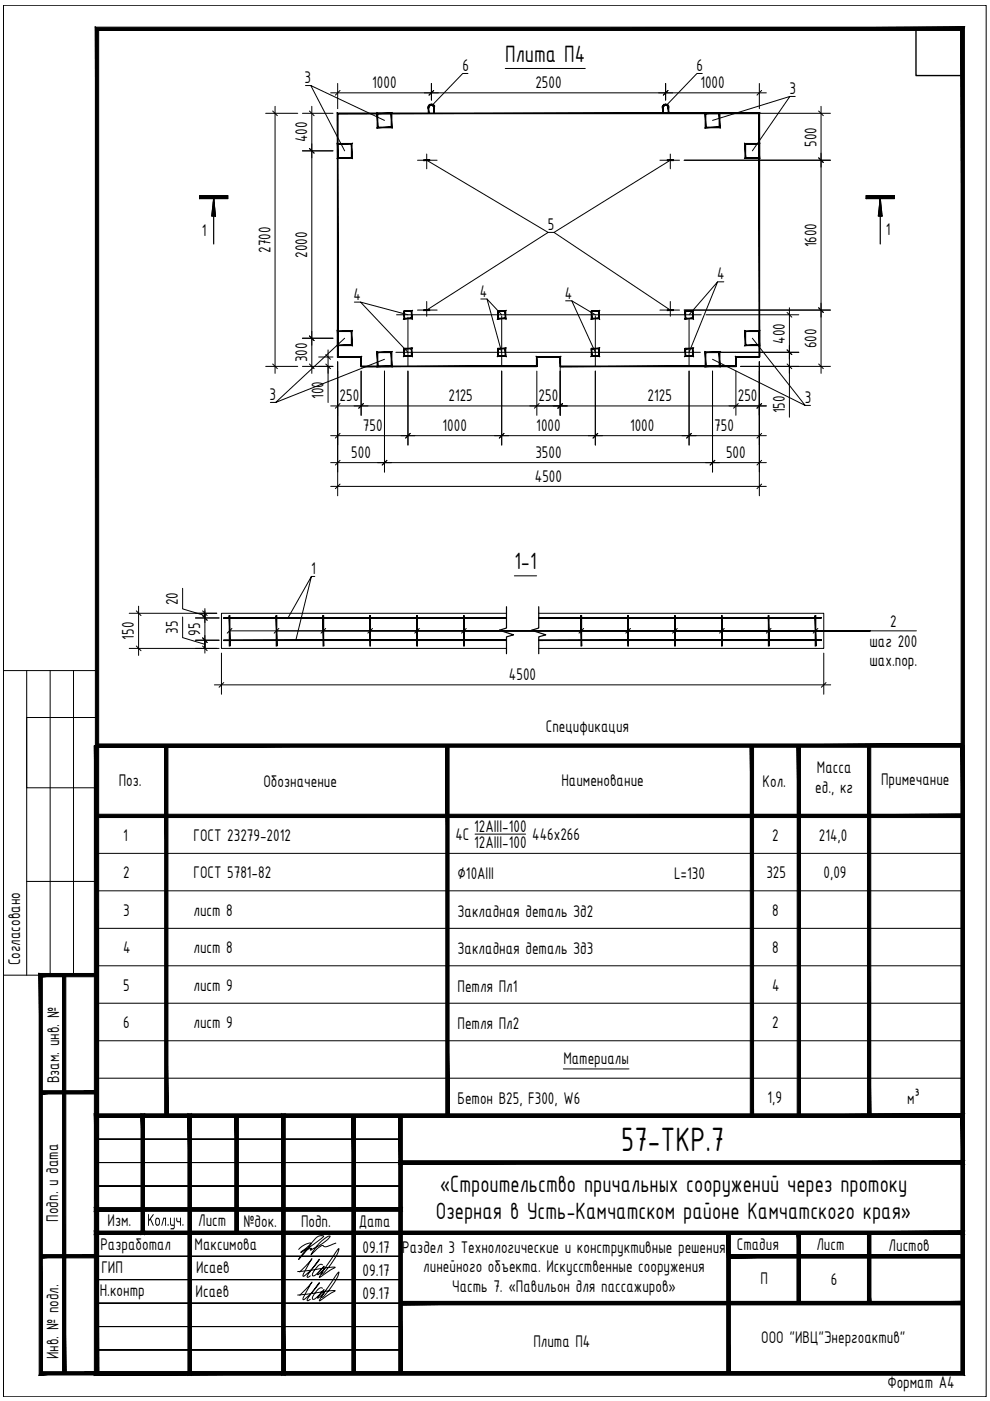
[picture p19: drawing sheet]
<svg xmlns="http://www.w3.org/2000/svg" width="210mm" height="297mm" viewBox="0 0 210 297" stroke-linecap="round" stroke-linejoin="round" font-family="sans-serif">
<defs><g id="words">
<text font-size="7.7" x="131.7" y="243.9">57-ТКР.7</text>
<g font-size="5.4">
<text x="107.1" y="13.1">Плита П4</text>
<text x="109.1" y="120.7">1-1</text>
<text x="93.2" y="252.7">«Строительство причальных сооружений через протоку</text>
<text x="92.4" y="258.4">Озерная в Усть-Камчатском районе Камчатского края»</text>
</g>
<g font-size="3.9">
<text x="64.6" y="17.6">3</text>
<text x="98" y="15.1">6</text>
<text x="147.7" y="15.1">6</text>
<text x="78.9" y="18.7">1000</text>
<text x="113.5" y="18.7">2500</text>
<text x="148.5" y="18.7">1000</text>
<text x="167.4" y="19.9">3</text>
<text x="65.1" y="30.2" transform="rotate(-90 65.1 30.2)">400</text>
<text x="173.1" y="31.1" transform="rotate(-90 173.1 31.1)">500</text>
<text x="42.8" y="50">1</text>
<text x="57.3" y="53.6" transform="rotate(-90 57.3 53.6)">2700</text>
<text x="116.1" y="48.8">5</text>
<text x="173.1" y="52.5" transform="rotate(-90 173.1 52.5)">1600</text>
<text x="187.8" y="49.7">1</text>
<text x="65.1" y="54.6" transform="rotate(-90 65.1 54.6)">2000</text>
<text x="152.1" y="59.2">4</text>
<text x="74.9" y="63.6">4</text>
<text x="101.8" y="62.9">4</text>
<text x="119.7" y="63.3">4</text>
<text x="65.1" y="76.8" transform="rotate(-90 65.1 76.8)">300</text>
<text x="166.4" y="72.9" transform="rotate(-90 166.4 72.9)">400</text>
<text x="173.1" y="73.8" transform="rotate(-90 173.1 73.8)">600</text>
<text x="57.1" y="84.8">3</text>
<text x="68.6" y="84.5" transform="rotate(-90 68.6 84.5)">100</text>
<text x="72" y="85.1">250</text>
<text x="95.1" y="85.1">2125</text>
<text x="114.2" y="85.1">250</text>
<text x="137.3" y="85.1">2125</text>
<text x="156.4" y="85.1">250</text>
<text x="166.4" y="87.7" transform="rotate(-90 166.4 87.7)">150</text>
<text x="170.6" y="85.5">3</text>
<text x="76.9" y="91.4">750</text>
<text x="93.8" y="91.4">1000</text>
<text x="113.7" y="91.4">1000</text>
<text x="133.6" y="91.4">1000</text>
<text x="151.5" y="91.4">750</text>
<text x="74.5" y="97.1">500</text>
<text x="113.5" y="97.1">3500</text>
<text x="154" y="97.1">500</text>
<text x="113.4" y="102.1">4500</text>
<text x="66" y="121.7">1</text>
<text x="37.7" y="128.3" transform="rotate(-90 37.7 128.3)">20</text>
<text x="28.4" y="135.6" transform="rotate(-90 28.4 135.6)">150</text>
<text x="37.7" y="134.4" transform="rotate(-90 37.7 134.4)">35</text>
<text x="42.4" y="134.8" transform="rotate(-90 42.4 134.8)">95</text>
<text x="184.4" y="137.1">шаг 200</text>
<text x="188.7" y="133">2</text>
<text x="184.4" y="141.3">шах.пор.</text>
<text x="107.9" y="144.2">4500</text>
<text x="115.7" y="155.2">Спецификация</text>
<text x="25.2" y="166.7">Поз.</text>
<text x="55.9" y="166.8">Обозначение</text>
<text x="119" y="166.6">Наименование</text>
<text x="161.7" y="166.8">Кол.</text>
<text x="173.2" y="163.9">Масса</text>
<text x="186.8" y="166.5">Примечание</text>
<text x="172.9" y="168.1">ед., кг</text>
<text x="26.1" y="178.2">1</text>
<text x="41" y="178.2">ГОСТ 23279-2012</text>
<text x="96.5" y="178.1">4С</text>
<text x="100.5" y="176.4">12AIII-100</text>
<text x="100.5" y="179.7">12AIII-100</text>
<text x="112.9" y="178.1">446х266</text>
<text x="163.7" y="178.3">2</text>
<text x="173.6" y="178.3">214,0</text>
<text x="26.1" y="186.2">2</text>
<text x="41" y="186.2">ГОСТ 5781-82</text>
<text x="97" y="186.4">∅10AIII</text>
<text x="142.9" y="186.4">L=130</text>
<text x="162.5" y="186.2">325</text>
<text x="174.6" y="186.1">0,09</text>
<text x="26.1" y="194.1">3</text>
<text x="41" y="194.1">лист 8</text>
<text x="97" y="194.3">Закладная деталь Зд2</text>
<text x="163.7" y="194.2">8</text>
<text x="26.1" y="202.1">4</text>
<text x="41" y="202.1">лист 8</text>
<text x="97" y="202.3">Закладная деталь Зд3</text>
<text x="163.7" y="202.1">8</text>
<text x="4.3" y="204.7" transform="rotate(-90 4.3 204.7)">Согласовано</text>
<text x="26.1" y="210">5</text>
<text x="41" y="210">лист 9</text>
<text x="97" y="210.2">Петля Пл1</text>
<text x="163.7" y="210.1">4</text>
<text x="26.1" y="218">6</text>
<text x="41" y="218">лист 9</text>
<text x="97" y="218.2">Петля Пл2</text>
<text x="163.7" y="218">2</text>
<text x="119.5" y="225.6">Материалы</text>
<text x="12.5" y="229.7" transform="rotate(-90 12.5 229.7)">Взам. инв. №</text>
<text x="162.8" y="233.8">1,9</text>
<text x="97" y="234.1">Бетон В25, F300, W6</text>
<text x="192.4" y="234.1">м³</text>
<text x="12.3" y="259" transform="rotate(-90 12.3 259)">Подп. и дата</text>
<text x="22.8" y="260">Изм.</text>
<text x="31.2" y="259.9">Кол.уч.</text>
<text x="42" y="260">Лист</text>
<text x="51.6" y="260.1">№док.</text>
<text x="63.8" y="260.1">Подп.</text>
<text x="76.1" y="260.1">Дата</text>
<text x="21.3" y="265.1">Разработал</text>
<text x="21.5" y="269.9">ГИП</text>
<text x="41.3" y="264.9">Максимова</text>
<text x="41.6" y="270">Исаев</text>
<text x="76.9" y="265.6">09.17</text>
<text x="85.3" y="265.6">Раздел 3 Технологические и конструктивные решения</text>
<text x="89.8" y="269.7">линейного объекта. Искусственные сооружения</text>
<text x="156.2" y="265">Стадия</text>
<text x="173.1" y="265.1">Лист</text>
<text x="188.4" y="265.2">Листов</text>
<text x="21.2" y="274.8">Н.контр</text>
<text x="41.5" y="275.1">Исаев</text>
<text x="76.9" y="270.5">09.17</text>
<text x="76.9" y="275.5">09.17</text>
<text x="95.9" y="273.9">Часть 7. «Павильон для пассажиров»</text>
<text x="161.2" y="272.3">П</text>
<text x="176.2" y="272.4">6</text>
<text x="113.1" y="285.6">Плита П4</text>
<text x="161.4" y="284.7">ООО &quot;ИВЦ&quot;Энергоактив&quot;</text>
<text x="12.4" y="288.2" transform="rotate(-90 12.4 288.2)">Инв. № подл.</text>
<text x="188.1" y="294.3">Формат А4</text>
</g>
</g></defs>
<!-- layer: 0 -->
<g fill="none" stroke="#000" stroke-width=".21">
<path d="M.7 1.1h208.4v295h-208.4zM.7 1.2v294.9M64.8 18.1h1.1M70.1 19.7h92.4M71.6 17.7v5.4M72.1 19.2l-1 1M91.5 17.7v3.5M92 19.2l-1 1M99.2 15.6h-1.1l-6.4 6.7M107.1 14.5h17M141.1 17.7v3.5M141.6 19.2l-1 1"/>
<path d="M148.9 15.6h-1.1l-6.4 6.7M161 17.7v5.4M161.5 19.2l-1 1M56.3 24h6.8M57.8 23.5l1 1M58.3 22.5v56.7M64.1 32h6.5M64.1 24h6.5M65.6 31.5l1 1M65.6 23.5l1 1M66.1 22.5v56.7M81.5 25.5l-15.6-7.4 7.2 13.9"/>
<path d="M88.5 34h4.2M90.5 34l25.7 15.3-25.7 16.4M90.5 32.7v3.1M139.9 34h4.2M142.1 34l-24.6 15.3 24.6 16.4M142.1 32.7v3.1M145.1 24h31M145.1 34h31M151.1 25.5l16.4-5.1-8 11.6M167.5 20.4h1.1M173.6 33.5l1 1M173.6 23.5l1 1"/>
<path d="M174.1 22.5v56.7M116.2 49.3h1.3M152.2 59.8h1.3M56.3 77.7h6.8M57.8 77.2l1 1M64.1 77.7h6.5M64.1 71.7h6.5M65.6 77.2l1 1M65.6 71.2l1 1M67.6 75.7h3M69.1 75.2l1 1M69.1 77.2l1 1"/>
<path d="M69.6 74.2v11.1M71.6 76.7v28.4M73.1 71.7l-14.7 13.6 23.1-9.1M75.1 64.1h1.3M76.6 78.7v9.4M81.5 78.7v21.4M83.9 74.7h64.6M84.1 66.7h64.6M86.5 66.7l-10.1-2.6 10.1 10.6M86.5 67.3v10.4M86.5 78.7v15.7M88.5 65.7h4.2"/>
<path d="M90.5 63.9v3.2M101.9 63.4h1.4M106.4 66.7l-3.1-3.3 3.1 11.3M106.4 67v10.7M106.4 78.7v15.7M113.8 78.7v9.4M118.8 76.7v11.4M119.9 63.8h1.3M126.2 66.7l-5-2.9 5 10.9M126.2 67v10.7M126.2 78.7v15.7M139.9 65.7h4.2"/>
<path d="M142.1 63.9v3.2M145.1 65.7h31M146.1 66.7l6.1-6.9-6.1 14.9M146.1 67.5v10.2M146.1 78.7v15.7M149.5 74.7h19.9M149.7 66.7h19.7M151.1 78.7v21.4M156 78.7v9.4M157 77.7h19.1M159.5 71.7l11.2 14.3-19.6-9.8M161 76.7v28.4"/>
<path d="M166.9 77.2l1 1M166.9 74.2l1 1M166.9 66.3l1 .9M167.4 65.3v23.2M173.6 77.2l1 1M173.6 65.3l1 1M57.3 85.3h1.1M70.1 98.1h92.4M70.1 86.1h92.4M70.1 92.4h92.4M72.1 97.6l-1 1M72.1 85.6l-1 1"/>
<path d="M72.1 91.9l-1 1M77.1 85.6l-1 1M82 97.6l-1 1M87 91.9l-1 1M106.9 91.9l-1 1M114.3 85.6l-1 1M119.3 85.6l-1 1M126.7 91.9l-1 1M146.6 91.9l-1 1M151.6 97.6l-1 1M156.5 85.6l-1 1M161.5 97.6l-1 1"/>
<path d="M161.5 91.9l-1 1M161.5 85.6l-1 1M170.7 86h1.1M70.1 103.1h92.4M72.1 102.6l-1 1M161.5 102.6l-1 1M27.4 130h18.6M27.4 137.5h19M28.9 129.5l1 1M28.9 137l1 1M29.4 128.5v10.5M38.7 124.7v4.4l4.7 1.4"/>
<path d="M38.7 130.8v4.4l4.7 1.4M41.5 131h4.9M41.5 135.7h4.9M43 129.5l.9 1M43 130.5l.9 1M43 135.2l.9 1M43 137l.9 1M43.4 130v1v-1M43.4 135.7v1.8v-1.8M43.4 129v8.2M43.4 137.5v1M47 138.5v8.7"/>
<path d="M48.7 133.8h135.8M49.2 133.2l-1 1M59.1 133.2l-1 1M61.1 131l4.9-8.8-3.3 13.5M66 122.2h.7M69.1 133.2l-1 1M79 133.2l-1 1M88.9 133.2l-1 1M98.9 133.2l-1 1M107.4 130h-60.4v7.5h60.4M109.1 122.1h4.7M114.2 130h60.5v7.5h-60.5"/>
<path d="M123.7 133.2l-.9 1M133.7 133.2l-1 1M143.6 133.2l-1 1M153.6 133.2l-1 1M163.5 133.2l-1 1M172.9 133.8h21.4M173.4 133.2l-1 1M174.7 138.5v8.7M.7 142.2h19.9v9.9h-14.9v14.9h14.9v19.9h-14.9M5.7 142.2v64.6M10.6 142.2v64.6M15.6 142.2v64.6"/>
<path d="M45.5 145.2h130.6M47.4 144.7l-1 1M175.1 144.7l-1 1M100.7 176.8h10.7M20.3 180.9h183.8M20.3 188.9h183.8M20.3 196.8h183.8M.7 206.8h7.9M20.3 204.8h183.8M20.3 212.7h183.8M20.3 220.7h183.8M20.3 228.6h183.8"/>
<path d="M20.6 231.6v34.8M50.2 236.6h.1M75 236.6h.1M84.9 236.6h.1M119.5 226.6h13.9M20.3 241.5h64.6h-64.6M20.3 246.5h64.6h-64.6M20.3 251.5h64.6h-64.6M20.3 271.3h64.6h-64.6M20.3 276.3h64.6h-64.6M50.2 261.4h.1M71.2 263.6h-.2a3.2 3.2 0 0 1-2.3 .7l-.4-.2a5.9 5.9 0 0 0-2.3 1.9 8.7 8.7 0 0 1 3.9-4l.1 .1a7.8 7.8 0 0 1-3.8 2.8l-.4 .1 .2-.3a2.32 2.32 0 0 0-2.1 1.6l-.6 .7 1.1-1.2 1.3-1.7a3.7 3.7 0 0 1 2.5-2.1l.4 .1-2.8 2.2-2 1.3 1.9-1.7 .2-.4h-.3a4 4 0 0 0-2.3 1.4"/>
<path d="M84.9 276.3h.1M154.5 261.4h.1M154.5 266.4h.1M169.4 276.3h.1M169.4 261.4h.1M184.3 276.3h.1M184.3 261.4h.1M204.1 276.3h.1M204.1 266.4h.1M20.3 281.3h64.6h-64.6M20.3 286.2h64.6h-64.6M75 291.2h.1"/>
<path d="M84.9 291.2h.1M154.5 291.2h.1"/>
</g>
<g fill="#000">
<path d="M37.4 258.2h.2l.1 .7h.5v-.7h.2l-.1 1.7-.1-.1v-.7h-.5l-.3-.2z"/>
<circle cx="38.8" cy="259.7" r=".17"/>
</g>
<g fill="#000" stroke="#000" stroke-width=".21">
<path d="M29.9 236.9l.4-.3 .3 .3zM29.9 236.2h.7l-.3 .4zM39.9 236.9l.3-.3 .4 .3zM39.9 236.2h.7l-.4 .4zM59.7 236.9l.4-.3 .3 .3zM59.7 236.2h.7l-.3 .4zM20 256.1l.3 .3-.3 .4zM20.7 256.1v.7l-.4-.4zM85.3 256.1v.7l-.4-.4zM84.6 256.1l.3 .3-.3 .4zM84.6 246.1l.3 .4-.3 .3zM85.3 246.1v.7l-.4-.3z"/>
<path d="M204.1 246.5l.4-.4v.7zM203.8 246.1l.3 .4-.3 .3zM20 261l.3 .4-.3 .3zM20.3 261.4l.4-.4v.7zM29.9 261h.7l-.3 .4zM30.3 261.4l.3 .3h-.7zM204.1 261.4l.4-.4v.7zM203.8 261l.3 .4-.3 .3zM39.9 290.8h.7l-.4 .4zM40.2 291.2l.4 .3h-.7zM59.7 290.8h.7l-.3 .4zM60.1 291.2l.3 .3h-.7z"/>
<path d="M71.5 30.4l.2 .2 2.9-.2zM71.7 30.6l2.9-.2-.1 .2zM74.5 30.6l.1 2.9v-3.1zM74.5 30.6l.1 2.9-.1-.1zM71.5 33.5h3.1l-.1-.1zM71.7 33.4h2.8l-3 .1zM71.5 30.4v3.1l.2-.1zM71.5 30.4l.2 .2v2.8z"/>
<path d="M80 24l.1 .1 3-.1zM80.1 24.1l3-.1-.2 .1zM83.1 24l-.2 .1 .2 3zM82.9 24.1l.2 3-.2-.2zM80 27.1h3.1l-.2-.2zM80 27.1l.1-.2h2.8zM80 24v3.1l.1-.2zM80 24l.1 .1v2.8z"/>
<path d="M89.8 33.9v.2l1.3-.2zM89.8 34.1l1.3-.2v.2z"/>
<path d="M90.8 22.8l.1 1.2v-1.2zM90.8 22.8l.1 1.2h-.1z"/>
<path d="M92 22.8v1.2h.1zM92 22.8h.1v1.2z"/>
<path d="M92.1 22.6v.2h-.1zM92 22.6v.2l.1-.2zM92 22.4l.1 .2h-.1zM92 22.4v.2zM91.8 22.3l.2 .1-.1 .1zM91.8 22.3l.1 .2zM91.7 22.2l.1 .1v.1zM91.7 22.2l.1 .2zM91.5 22.1l.2 .1-.1 .1zM91.5 22.1l.1 .2zM91.3 22.2l.2-.1v.2zM91.3 22.2v.1h.2zM91.1 22.3l.2-.1v.1zM91.1 22.3h.2zM90.9 22.4l.2-.1 .1 .1zM90.9 22.4l.1 .1 .2-.1zM90.9 22.4l.1 .1-.2 .1zM90.8 22.6l.2-.1zM90.8 22.6h.2l-.2 .2zM91 22.6l-.2 .2z"/>
<path d="M140.5 22.8l.1 1.2v-1.2zM140.5 22.8l.1 1.2h-.1z"/>
<path d="M141.7 22.8v1.2h.1zM141.7 22.8h.1v1.2z"/>
<path d="M141.8 22.6v.2h-.1zM141.6 22.6l.1 .2 .1-.2zM141.7 22.4l.1 .2h-.2zM141.5 22.5l.1 .1 .1-.2zM141.5 22.3l.2 .1-.2 .1zM141.5 22.3v.2zM141.3 22.2l.2 .1-.1 .1zM141.3 22.2l.1 .2zM141.1 22.1l.2 .1v.1zM141.1 22.1l.2 .2zM140.9 22.2l.2-.1v.2zM140.9 22.2l.2 .1zM140.7 22.3l.2-.1 .1 .1zM140.7 22.3h.3zM140.6 22.4l.1-.1 .1 .1zM140.6 22.4l.1 .1 .1-.1zM140.6 22.4l.1 .1-.2 .1zM140.5 22.6l.2-.1zM140.5 22.6h.1l-.1 .2zM140.6 22.6l-.1 .2z"/>
<path d="M141.5 34.1h1.3v-.2zM141.5 33.9h1.3l-1.3 .2z"/>
<path d="M149.7 24.1h2.8l.1-.1zM149.5 24h3.1l-2.9 .1zM149.5 24l.2 2.9v-2.8zM149.5 24l.2 2.9-.2 .2zM149.5 27.1l3-.2h-2.8zM149.5 27.1l3-.2 .1 .2zM152.5 24.1v2.8l.1 .2zM152.5 24.1l.1-.1v3.1z"/>
<path d="M158 30.4l.1 .2 3-.2zM158.1 30.6l3-.2-.2 .2zM160.9 30.6l.2 2.9v-3.1zM160.9 30.6l.2 2.9-.2-.1zM158 33.5h3.1l-.2-.1zM158.1 33.4h2.8l-2.9 .1zM158 30.4v3.1l.1-.1zM158 30.4l.1 .2v2.8z"/>
<path d="M42.3 41.5v.6l6-.6zM42.3 42.1l6-.6v.6z"/>
<path d="M45.3 42.1v3.7h-.4zM45.3 42.1v3.7h.4z"/>
<path d="M183.6 41.5v.6l6-.6zM183.6 42.1l6-.6v.6z"/>
<path d="M186.6 42.1v3.7h-.4zM186.6 42.1v3.7h.4z"/>
<path d="M71.5 24v51.7h.2zM71.5 24l.2 .1v51.6zM71.5 24l.2 .1 89.4-.1zM71.7 24.1l89.4-.1-.2 .1zM161.1 24l-.2 .1 .2 51.6zM160.9 24.1l.2 51.6h-.2z"/>
<path d="M71.5 70.1l.2 .2 2.9-.2zM71.7 70.3l2.9-.2-.1 .2zM74.6 70.1l-.1 .2 .1 3zM74.5 70.3l.1 3-.1-.2zM71.5 73.3h3.1l-.1-.2zM71.5 73.3l.2-.2h2.8zM71.5 70.1v3.2l.2-.2zM71.5 70.1l.2 .2v2.8z"/>
<path d="M71.6 75.6v.2l5-.2zM71.6 75.8l5-.2-.1 .2zM76.6 75.6l-.1 .2 .1 1.9zM76.5 75.8l.1 1.9h-.1z"/>
<path d="M80 74.6l.1 .2 3-.2zM80.1 74.8l3-.2-.2 .2zM83.1 74.6l-.2 .2 .2 2.9zM82.9 74.8l.2 2.9-.2-.1zM80 77.7h3.1l-.2-.1zM80 77.7l.1-.1h2.8zM80 74.6v3.1l.1-.1zM80 74.6l.1 .2v2.8z"/>
<path d="M85.7 65.9v.1l1.7-.1zM85.7 66l1.7-.1-.2 .1zM87.4 65.9l-.2 .1 .2 1.6zM87.2 66l.2 1.6-.2-.1zM85.6 67.6h1.8l-.2-.1zM85.6 67.6l.2-.1h1.4zM85.6 66v1.6l.2-.1zM85.6 66h.2v1.5z"/>
<path d="M85.7 73.8v.2l1.7-.2zM85.7 74l1.7-.2-.2 .2zM87.4 73.8l-.2 .2 .2 1.6zM87.2 74l.2 1.6-.2-.2zM85.6 75.6h1.8l-.2-.2zM85.6 75.6l.2-.2h1.4zM85.6 73.9v1.7l.2-.2zM85.6 73.9h.2v1.5z"/>
<path d="M89.8 65.7v.1l1.3-.1zM89.8 65.8l1.3-.1v.1z"/>
<path d="M105.6 73.8v.2l1.6-.2zM105.6 74l1.6-.2-.1 .2zM107.2 73.8l-.1 .2 .1 1.6zM107.1 74l.1 1.6-.1-.2zM105.5 75.6h1.7l-.1-.2zM105.5 75.6l.1-.2h1.5zM105.5 73.9v1.7l.1-.2zM105.5 73.9h.1v1.5z"/>
<path d="M105.6 65.9v.1l1.6-.1zM105.6 66l1.6-.1-.1 .1zM107.2 65.9l-.1 .1 .1 1.6zM107.1 66l.1 1.6-.1-.1zM105.5 67.6h1.7l-.1-.1zM105.5 67.6l.1-.1h1.5zM105.5 66v1.6l.1-.1zM105.5 66h.1v1.5z"/>
<path d="M113.7 75.6v2.1h.2zM113.7 75.6l.2 .2v1.9zM113.7 75.6l.2 .2 5-.2zM113.9 75.8l5-.2-.2 .2zM118.9 75.6l-.2 .2 .2 1.9zM118.7 75.8l.2 1.9h-.2z"/>
<path d="M76.6 77.7h37.2v-.1zM76.6 77.6h37.2l-37.2 .1z"/>
<path d="M125.4 65.9v.1l1.7-.1zM125.4 66l1.7-.1-.2 .1zM127.1 65.9l-.2 .1 .2 1.6zM126.9 66l.2 1.6-.2-.1zM125.4 67.6h1.7l-.2-.1zM125.4 67.6l.1-.1h1.4zM125.4 66v1.6l.1-.1zM125.4 66h.1v1.5z"/>
<path d="M125.4 73.8v.2l1.7-.2zM125.4 74l1.7-.2-.2 .2zM127.1 73.8l-.2 .2 .2 1.6zM126.9 74l.2 1.6-.2-.2zM125.4 75.6h1.7l-.2-.2zM125.4 75.6l.1-.2h1.4zM125.4 73.9v1.7l.1-.2zM125.4 73.9h.1v1.5z"/>
<path d="M141.5 65.8h1.3v-.1zM141.5 65.7h1.3l-1.3 .1z"/>
<path d="M145.3 73.8v.2l1.7-.2zM145.3 74l1.7-.2-.2 .2zM147 73.8l-.2 .2 .2 1.6zM146.8 74l.2 1.6-.2-.2zM145.2 75.6h1.8l-.2-.2zM145.2 75.6l.2-.2h1.4zM145.2 73.9v1.7l.2-.2zM145.2 73.9h.2v1.5z"/>
<path d="M145.3 65.9v.1l1.7-.1zM145.3 66l1.7-.1-.2 .1zM147 65.9l-.2 .1 .2 1.6zM146.8 66l.2 1.6-.2-.1zM145.2 67.6h1.8l-.2-.1zM145.2 67.6l.2-.1h1.4zM145.2 66v1.6l.2-.1zM145.2 66h.2v1.5z"/>
<path d="M149.7 74.8h2.8l.1-.2zM149.5 74.6h3.1l-2.9 .2zM149.5 74.6l.2 3v-2.8zM149.5 74.6l.2 3-.2 .1zM149.7 77.6l-.2 .1 3-.1zM149.5 77.7l3-.1 .1 .1zM152.5 74.8v2.8l.1 .1zM152.5 74.8l.1-.2v3.1z"/>
<path d="M156 75.6v2.1h.1zM156 75.6l.1 .2v1.9zM156 75.6l.1 .2 4.9-.2zM156.1 75.8l4.9-.2v.2z"/>
<path d="M118.8 77.7h37.2v-.1zM118.8 77.6h37.2l-37.2 .1z"/>
<path d="M158 70.1l.1 .2 3-.2zM158.1 70.3l3-.2-.2 .2zM160.9 70.3l.2 3v-3.2zM160.9 70.3l.2 3-.2-.2zM158 73.3h3.1l-.2-.2zM158 73.3l.1-.2h2.8zM158 70.1v3.2l.1-.2zM158 70.1l.1 .2v2.8z"/>
<path d="M47.4 130.9v.2l60-.2zM47.4 131.1l60-.2v.2z"/>
<path d="M47.4 135.7v.1l60-.1zM47.4 135.8l60-.1v.1z"/>
<path d="M48.6 130.5l.2 6.5v-6.5zM48.6 130.5l.2 6.5h-.2z"/>
<path d="M58.6 130.5l.1 6.5v-6.5zM58.6 130.5l.1 6.5h-.1z"/>
<path d="M68.5 130.5l.1 6.5v-6.5zM68.5 130.5l.1 6.5h-.1z"/>
<path d="M78.4 130.5l.2 6.5v-6.5zM78.4 130.5l.2 6.5h-.2z"/>
<path d="M88.4 130.5l.1 6.5v-6.5zM88.4 130.5l.1 6.5h-.1z"/>
<path d="M98.3 130.5l.1 6.5v-6.5zM98.3 130.5l.1 6.5h-.1z"/>
<path d="M114.2 130.9v.2l59.9-.2zM114.2 131.1l59.9-.2v.2z"/>
<path d="M114.2 135.7v.1l59.9-.1zM114.2 135.8l59.9-.1v.1z"/>
<path d="M123.2 130.5l.1 6.5v-6.5zM123.2 130.5l.1 6.5h-.1z"/>
<path d="M133.1 130.5l.2 6.5v-6.5zM133.1 130.5l.2 6.5h-.2z"/>
<path d="M143 130.5l.2 6.5v-6.5zM143 130.5l.2 6.5h-.2z"/>
<path d="M153 130.5l.1 6.5v-6.5zM153 130.5l.1 6.5h-.1z"/>
<path d="M162.9 130.5l.2 6.5v-6.5zM162.9 130.5l.2 6.5h-.2z"/>
<path d="M172.8 130.5l.2 6.5v-6.5zM172.8 130.5l.2 6.5h-.2z"/>
<path d="M20.3 157.7v.7l183.8-.7zM20.3 158.4l183.8-.7v.7z"/>
<path d="M20 158.1l.7 78.5v-78.5zM20 158.1l.7 78.5h-.7z"/>
<path d="M34.9 158.1l.7 78.5v-78.5zM34.9 158.1l.7 78.5h-.7z"/>
<path d="M94.5 158.1l.7 78.5v-78.5zM94.5 158.1l.7 78.5h-.7z"/>
<path d="M159.1 158.1l.7 78.5v-78.5zM159.1 158.1l.7 78.5h-.7z"/>
<path d="M169 158.1l.7 78.5v-78.5zM169 158.1l.7 78.5h-.7z"/>
<path d="M183.9 158.1l.7 78.5v-78.5zM183.9 158.1l.7 78.5h-.7z"/>
<path d="M203.8 158.1l.7 78.5v-78.5zM203.8 158.1l.7 78.5h-.7z"/>
<path d="M20.3 172.6v.7l183.8-.7zM20.3 173.3l183.8-.7v.7z"/>
<path d="M9 207.1h11.6v-.7zM8.3 206.4h12.3l-11.6 .7zM8.3 206.4l.7 84.4v-83.7zM8.3 206.4l.7 84.4-.7 .7zM9 290.8l-.7 .7 12.3-.7zM8.3 291.5l12.3-.7v.7z"/>
<path d="M8.6 231.2v.7l12-.7zM8.6 231.9l12-.7v.7z"/>
<path d="M20 236.2l.7 .7 183.8-.7zM20.7 236.9l183.8-.7-.7 .7zM204.5 236.2l-.7 .7 .7 54.6zM203.8 236.9l.7 54.6-.7-.7zM20 291.5h184.5l-.7-.7zM20 291.5l.7-.7h183.1zM20 236.2v55.3l.7-.7zM20 236.2l.7 .7v53.9z"/>
<path d="M20.3 236.2v.7l183.8-.7zM20.3 236.9l183.8-.7v.7z"/>
<path d="M29.9 236.2l.7 24.8v-24.1zM29.9 236.2l.7 24.8-.7 .7z"/>
<path d="M39.9 236.2l.7 54.6v-53.9zM39.9 236.2l.7 54.6-.7 .7z"/>
<path d="M49.8 236.6l.7 24.8v-24.8zM49.8 236.6l.7 24.8h-.7z"/>
<path d="M59.7 236.2l.7 54.6v-53.9zM59.7 236.2l.7 54.6-.7 .7z"/>
<path d="M74.6 236.6l.7 54.6v-54.6zM74.6 236.6l.7 54.6h-.7z"/>
<path d="M84.6 236.6l.7 54.6v-54.6zM84.6 236.6l.7 54.6h-.7z"/>
<path d="M20 256.1l.7 .7 64.6-.7zM20.7 256.8l64.6-.7-.7 .7z"/>
<path d="M84.6 246.1l.7 .7 119.2-.7zM85.3 246.8l119.2-.7-.7 .7z"/>
<path d="M20 256.8h65.3l-.7-.7zM20 256.8l.7-.7h63.9z"/>
<path d="M84.6 246.8h119.9l-.7-.7zM84.6 246.8l.7-.7h118.5z"/>
<path d="M8.6 266v.7l12-.7zM8.6 266.7l12-.7v.7z"/>
<path d="M20 261l.7 .7 183.8-.7zM20.7 261.7l183.8-.7-.7 .7z"/>
<path d="M29.9 236.9v24.1l.7 .7zM30.6 236.2v25.5l-.7-24.8z"/>
<path d="M49.8 236.6v24.8h.7zM49.8 236.6h.7v24.8z"/>
<path d="M84.9 275.9v.7l119.2-.7zM84.9 276.6l119.2-.7v.7z"/>
<path d="M154.5 266v.7l49.6-.7zM154.5 266.7l49.6-.7v.7z"/>
<path d="M154.1 261.4l.7 29.8v-29.8zM154.1 261.4l.7 29.8h-.7z"/>
<path d="M169 261.4v14.9h.7zM169 261.4h.7v14.9z"/>
<path d="M169 261.4l.7 14.9v-14.9zM169 261.4l.7 14.9h-.7z"/>
<path d="M183.9 261.4v14.9h.7zM183.9 261.4h.7v14.9z"/>
<path d="M183.9 261.4l.7 14.9v-14.9zM183.9 261.4l.7 14.9h-.7z"/>
<path d="M84.9 276.6h119.2v-.7zM84.9 275.9h119.2l-119.2 .7z"/>
<path d="M154.5 266.7h49.6v-.7zM154.5 266h49.6l-49.6 .7z"/>
<path d="M20 261.7h184.5l-.7-.7zM20 261.7l.7-.7h183.1z"/>
<path d="M13.3 206.8v84.4h.7zM13.3 206.8h.7v84.4z"/>
<path d="M20.9 290.8l-.7 .7 183.6-.7zM20.2 291.5l183.6-.7 .7 .7zM203.8 6.5v284.3l.7 .7zM203.8 6.5l.7-.7v285.7zM20.9 6.5h182.9l.7-.7zM20.2 5.8h184.3l-183.6 .7zM20.2 5.8l.7 285v-284.3zM20.2 5.8l.7 285-.7 .7z"/>
<path d="M39.9 236.9v53.9l.7 .7zM40.6 236.2v55.3l-.7-54.6z"/>
<path d="M59.7 236.9v53.9l.7 .7zM59.7 236.9l.7-.7v55.3z"/>
<path d="M74.6 236.6v54.6h.7zM74.6 236.6h.7v54.6z"/>
<path d="M84.6 236.6v54.6h.7zM84.6 236.6h.7v54.6z"/>
<path d="M154.1 261.4v29.8h.7zM154.1 261.4h.7v29.8z"/>
</g>
<path d="M42.3 41.5h6v.6h-6zM45.3 42.1l.4 3.7h-.8zM45.3 45.8v5.9M183.6 41.5h6v.6h-6zM186.6 42.1l.4 3.7h-.8zM186.6 45.8v5.9M107.4 128.6v4.6l-1.5 .4 3 1-1.5 .4v3.6M114.2 128.6v4.6l-1.5 .4 3 1-1.5 .4v3.6M20.3 266.4h64.6h-64.6" fill="none" stroke="#000" stroke-width=".25"/>
<!-- layer: FORMAT -->
<path d="M63.5 269.7l2.7-2.8-1.8 3.1-.2 .6a11 11 0 0 0 3.5-3.5v-.1l-2.5 3.3a.27 .27 0 0 0-.1 .3 .27 .27 0 0 0 .2 .2l.5-.3M63.5 274.6l2.7-2.8-1.8 3.2-.2 .5a7.6 7.6 0 0 0 3-2.8l.5-.8-2.5 3.4a.25 .25 0 0 0-.1 .2 .25 .25 0 0 0 .2 .3l.5-.3M68.4 268.2a.97 .97 0 0 0-1.3 .6l-.8 1.2a.36 .36 0 0 0 .1 .6 .36 .36 0 0 0 .5-.3l1.8-1.8-1.4 1.7h.3l1.1-1.1-.1 .1a.79 .79 0 0 0-.4 .9h.1a13.9 13.9 0 0 0 3.5-4.9v-.5l-3 4.3-1.1 1.8h.1l3.3-2.1h-1.3l-6.7 .9M68.4 273.1a.97 .97 0 0 0-1.3 .7l-.8 1.1a.36 .36 0 0 0 .1 .6 .36 .36 0 0 0 .5-.2l1.8-1.9-1.4 1.8 .3-.1 1.1-1.1-.1 .2a.82 .82 0 0 0-.4 .9h.1a13.2 13.2 0 0 0 3.5-5.1v-.3l-3.7 5.3-.4 .8h.1l3.3-2.2-8 1" fill="none" stroke="#000" stroke-width=".21"/>
<!-- layer: 0 -->
<path d="M194.2 6.1h9.9v9.9h-9.9z" fill="none" stroke="#000" stroke-width=".3"/>
<use href="#words"/>
</svg>
